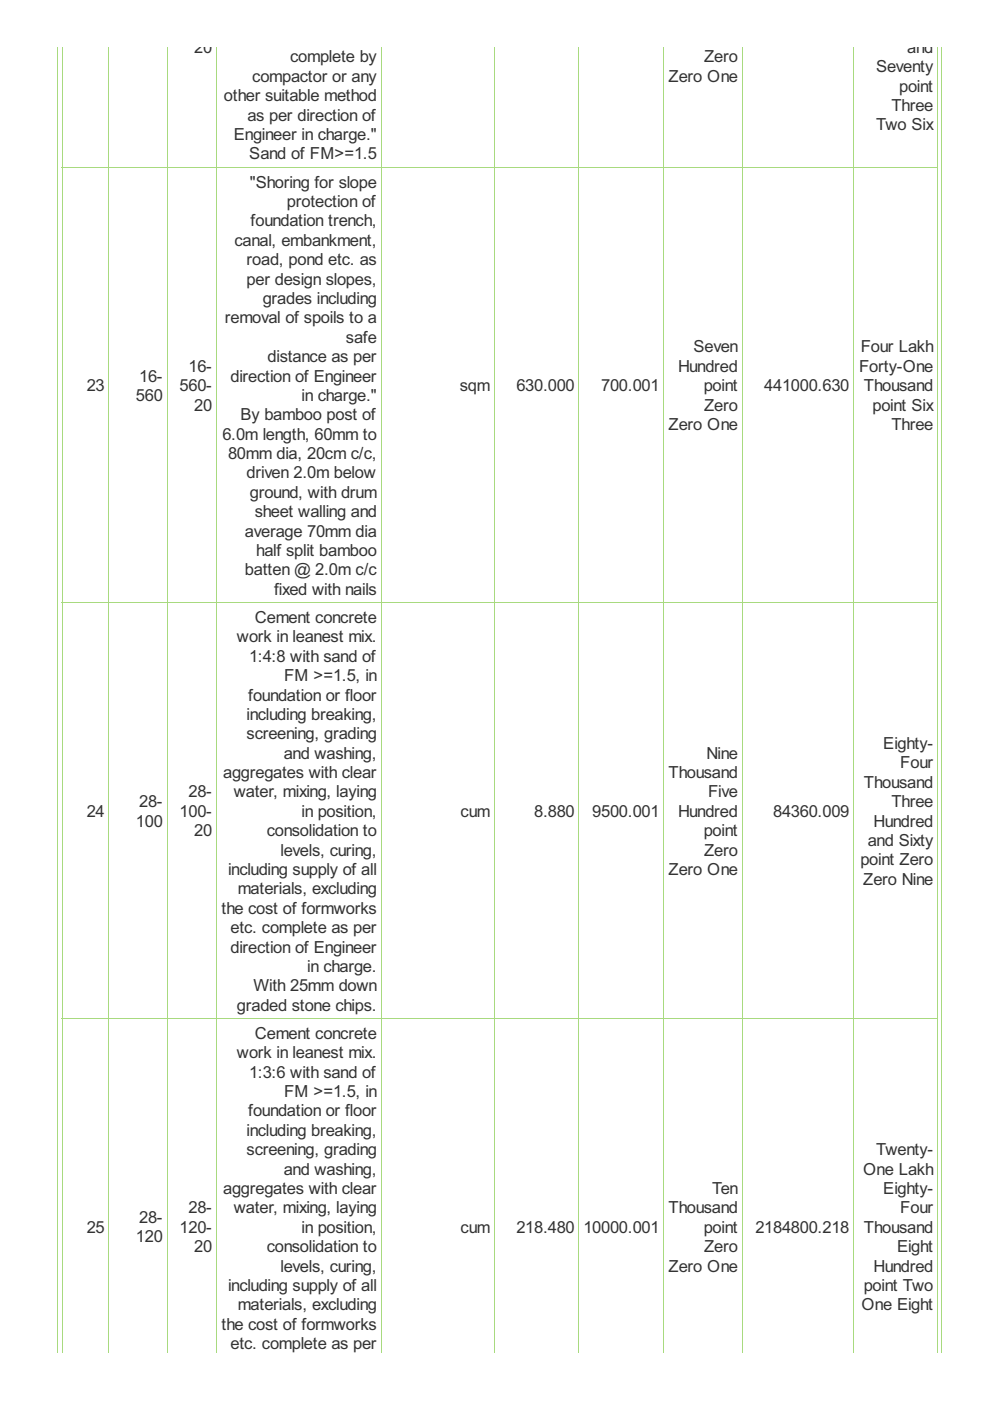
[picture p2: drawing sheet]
<svg xmlns="http://www.w3.org/2000/svg" width="210mm" height="297mm" viewBox="0 0 210 297" stroke-linecap="round" stroke-linejoin="round" font-family="sans-serif">
<defs><g id="words">
<g font-size="3.9" fill="#333">
<text x="41.2" y="11.2">20</text>
<text x="192.4" y="11.2">and</text>
<text x="53.5" y="17.4">compactor or any</text>
<text x="61.5" y="13.2">complete by</text>
<text x="141.7" y="17.4">Zero One</text>
<text x="149.3" y="13.2">Zero</text>
<text x="185.7" y="15.3">Seventy</text>
<text x="47.5" y="21.5">other suitable method</text>
<text x="189" y="23.5">Three</text>
<text x="190.7" y="19.4">point</text>
<text x="49.6" y="29.7">Engineer in charge.&quot;</text>
<text x="52.5" y="25.6">as per direction of</text>
<text x="185.7" y="27.6">Two Six</text>
<text x="52.9" y="33.8">Sand of FM&gt;=1.5</text>
<text x="53" y="39.8">&quot;Shoring for slope</text>
<text x="60.9" y="43.9">protection of</text>
<text x="49.7" y="52.1">canal, embankment,</text>
<text x="53.1" y="48">foundation trench,</text>
<text x="52.3" y="56.2">road, pond etc. as</text>
<text x="52.3" y="60.3">per design slopes,</text>
<text x="55.7" y="64.4">grades including</text>
<text x="47.7" y="68.6">removal of spoils to a</text>
<text x="56.7" y="76.8">distance as per</text>
<text x="73.4" y="72.7">safe</text>
<text x="147" y="74.7">Seven</text>
<text x="182.5" y="74.7">Four Lakh</text>
<text x="18.4" y="82.9">23</text>
<text x="29.5" y="80.9">16-</text>
<text x="38.1" y="82.9">560-</text>
<text x="40" y="78.8">16-</text>
<text x="48.9" y="80.9">direction of Engineer</text>
<text x="97.5" y="82.9">sqm</text>
<text x="109.5" y="82.9">630.000</text>
<text x="127.5" y="82.9">700.001</text>
<text x="143.8" y="78.8">Hundred</text>
<text x="149.2" y="82.9">point</text>
<text x="162.1" y="82.9">441000.630</text>
<text x="182.1" y="78.8">Forty-One</text>
<text x="183.2" y="82.9">Thousand</text>
<text x="28.8" y="85">560</text>
<text x="41.2" y="87.1">20</text>
<text x="51" y="89.1">By bamboo post of</text>
<text x="63.9" y="85">in charge.&quot;</text>
<text x="149.3" y="87.1">Zero</text>
<text x="185" y="87.1">point Six</text>
<text x="47.2" y="93.2">6.0m length, 60mm to</text>
<text x="141.7" y="91.2">Zero One</text>
<text x="189" y="91.2">Three</text>
<text x="48.3" y="97.3">80mm dia, 20cm c/c,</text>
<text x="52.3" y="101.4">driven 2.0m below</text>
<text x="53" y="105.5">ground, with drum</text>
<text x="51.9" y="113.8">average 70mm dia</text>
<text x="54" y="109.7">sheet walling and</text>
<text x="54.3" y="117.9">half split bamboo</text>
<text x="51.9" y="122">batten @ 2.0m c/c</text>
<text x="58.1" y="126.1">fixed with nails</text>
<text x="50.2" y="136.2">work in leanest mix.</text>
<text x="54.1" y="132.1">Cement concrete</text>
<text x="52.8" y="140.3">1:4:8 with sand of</text>
<text x="52.6" y="148.5">foundation or floor</text>
<text x="60.2" y="144.4">FM &gt;=1.5, in</text>
<text x="52.3" y="152.6">including breaking,</text>
<text x="52.3" y="156.7">screening, grading</text>
<text x="60.2" y="160.9">and washing,</text>
<text x="149.8" y="160.9">Nine</text>
<text x="187.3" y="158.8">Eighty-</text>
<text x="47.3" y="165">aggregates with clear</text>
<text x="141.7" y="165">Thousand</text>
<text x="183.2" y="167">Thousand</text>
<text x="190.9" y="162.9">Four</text>
<text x="18.4" y="173.2">24</text>
<text x="29.5" y="171.1">28-</text>
<text x="38.1" y="173.2">100-</text>
<text x="40" y="169.1">28-</text>
<text x="49.5" y="169.1">water, mixing, laying</text>
<text x="63.9" y="173.2">in position,</text>
<text x="97.7" y="173.2">cum</text>
<text x="113.3" y="173.2">8.880</text>
<text x="125.6" y="173.2">9500.001</text>
<text x="143.8" y="173.2">Hundred</text>
<text x="150.1" y="169.1">Five</text>
<text x="163.9" y="173.2">84360.009</text>
<text x="189" y="171.1">Three</text>
<text x="28.8" y="175.2">100</text>
<text x="41.2" y="177.3">20</text>
<text x="56.6" y="177.3">consolidation to</text>
<text x="149.2" y="177.3">point</text>
<text x="184" y="179.4">and Sixty</text>
<text x="185.2" y="175.2">Hundred</text>
<text x="48.3" y="185.5">including supply of all</text>
<text x="59.5" y="181.4">levels, curing,</text>
<text x="141.7" y="185.5">Zero One</text>
<text x="149.3" y="181.4">Zero</text>
<text x="182.4" y="183.5">point Zero</text>
<text x="50.4" y="189.6">materials, excluding</text>
<text x="183" y="187.6">Zero Nine</text>
<text x="47" y="193.7">the cost of formworks</text>
<text x="48.9" y="197.8">etc. complete as per</text>
<text x="48.9" y="202">direction of Engineer</text>
<text x="65.1" y="206.1">in charge.</text>
<text x="50.2" y="214.3">graded stone chips.</text>
<text x="53.7" y="210.2">With 25mm down</text>
<text x="54.1" y="220.3">Cement concrete</text>
<text x="50.2" y="224.4">work in leanest mix.</text>
<text x="52.8" y="228.5">1:3:6 with sand of</text>
<text x="60.2" y="232.6">FM &gt;=1.5, in</text>
<text x="52.6" y="236.7">foundation or floor</text>
<text x="52.3" y="240.8">including breaking,</text>
<text x="52.3" y="244.9">screening, grading</text>
<text x="185.7" y="244.9">Twenty-</text>
<text x="60.2" y="249">and washing,</text>
<text x="183" y="249">One Lakh</text>
<text x="40" y="257.3">28-</text>
<text x="47.3" y="253.2">aggregates with clear</text>
<text x="49.5" y="257.3">water, mixing, laying</text>
<text x="141.7" y="257.3">Thousand</text>
<text x="151" y="253.2">Ten</text>
<text x="187.3" y="253.2">Eighty-</text>
<text x="190.9" y="257.3">Four</text>
<text x="18.4" y="261.4">25</text>
<text x="28.8" y="263.4">120</text>
<text x="29.5" y="259.3">28-</text>
<text x="38.1" y="261.4">120-</text>
<text x="63.9" y="261.4">in position,</text>
<text x="97.7" y="261.4">cum</text>
<text x="109.5" y="261.4">218.480</text>
<text x="123.7" y="261.4">10000.001</text>
<text x="149.2" y="261.4">point</text>
<text x="160.2" y="261.4">2184800.218</text>
<text x="183.2" y="261.4">Thousand</text>
<text x="41.2" y="265.5">20</text>
<text x="56.6" y="265.5">consolidation to</text>
<text x="59.5" y="269.6">levels, curing,</text>
<text x="141.7" y="269.6">Zero One</text>
<text x="149.3" y="265.5">Zero</text>
<text x="185.2" y="269.6">Hundred</text>
<text x="190.2" y="265.5">Eight</text>
<text x="48.3" y="273.7">including supply of all</text>
<text x="183.1" y="273.7">point Two</text>
<text x="47" y="281.9">the cost of formworks</text>
<text x="50.4" y="277.8">materials, excluding</text>
<text x="182.7" y="277.8">One Eight</text>
<text x="48.9" y="286">etc. complete as per</text>
</g>
</g></defs>
<g fill="none" stroke="#a8da7f" stroke-width=".21">
<path d="M12.1 9.9v276.9M13.2 9.9v276.9M23.1 9.9v276.9M35.4 9.9v276.9M45.9 9.9v276.9M80.8 9.9v276.9M104.8 9.9v276.9M122.8 9.9v276.9M140.7 9.9v276.9M157.3 9.9v276.9M181 9.9v276.9M198.8 9.9v276.9"/>
<path d="M199.6 9.9v276.9M13.1 35.4h185.8M13.1 127.7h185.8M13.1 215.9h185.8"/>
</g>
<use href="#words"/>
</svg>
